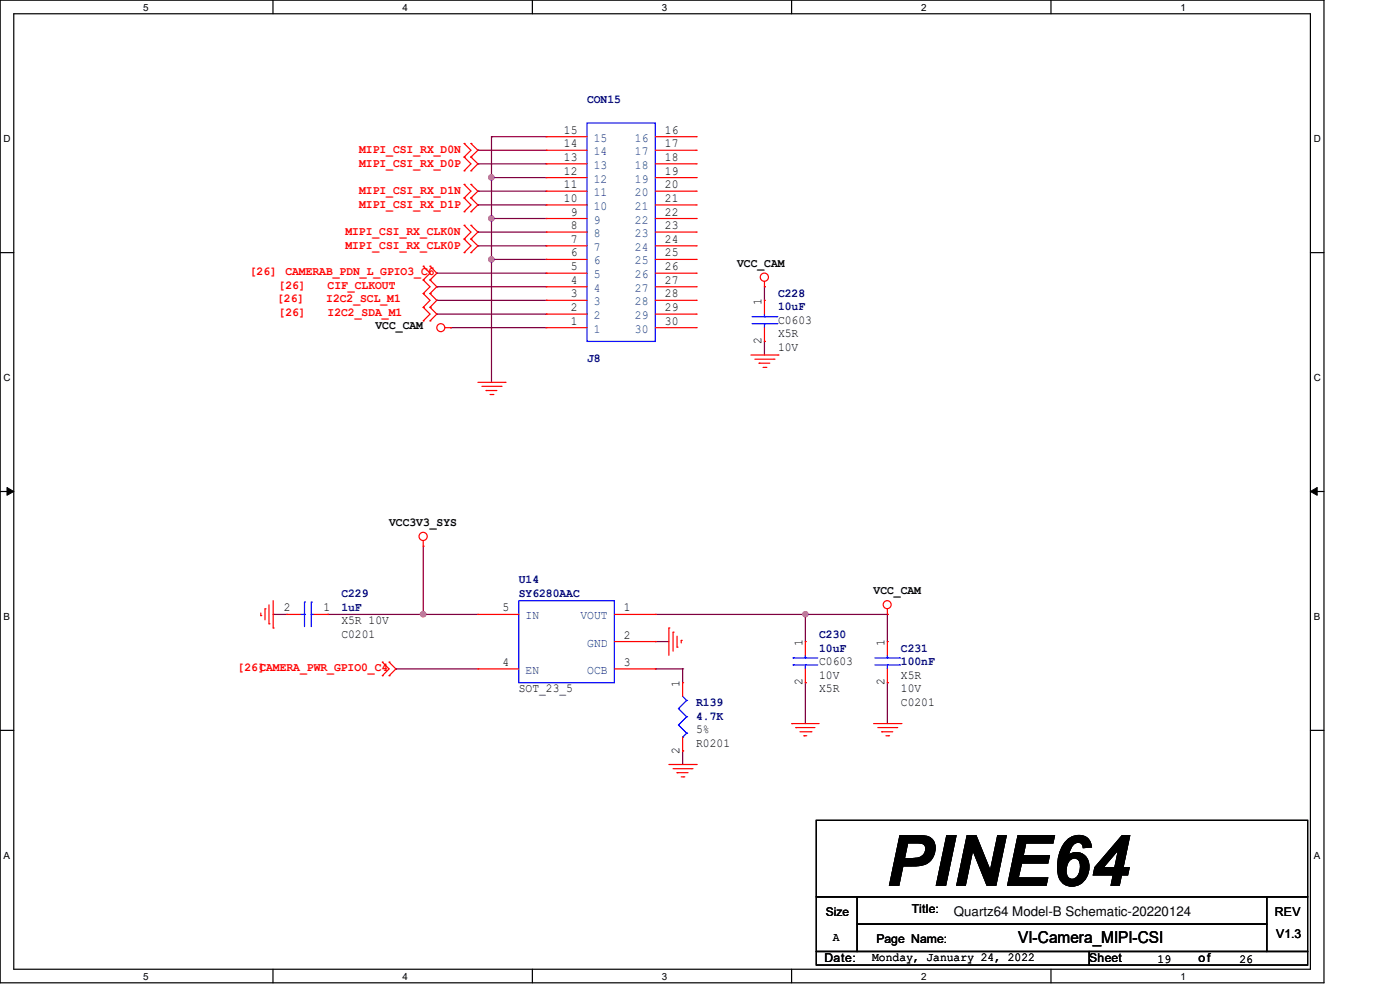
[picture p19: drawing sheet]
<svg xmlns="http://www.w3.org/2000/svg" width="297mm" height="210mm" viewBox="0 0 297 210" stroke-linecap="round" stroke-linejoin="round" font-family="sans-serif">
<defs><g id="words">
<text font-size="15" x="188" y="187.9">PINE64</text>
<text font-size="3.5" x="216" y="200">VI-Camera_MIPI-CSI</text>
<text font-size="2.8" x="202.4" y="194.3">Quartz64 Model-B Schematic-20220124</text>
<g font-size="2.6" fill="#00007f">
<text x="124.5" y="21.8">CON15</text>
<text x="165.1" y="62.9">C228</text>
<text x="165.1" y="65.8">10uF</text>
<text x="124.5" y="76.8">J8</text>
<text x="110.1" y="123.7">U14</text>
<text x="72.4" y="126.7">C229</text>
<text x="72.4" y="129.5">1uF</text>
<text x="110.1" y="126.7">SY6280AAC</text>
<text x="173.8" y="135.3">C230</text>
<text x="173.8" y="138.2">10uF</text>
<text x="191.1" y="138.2">C231</text>
<text x="191.1" y="141.1">100nF</text>
<text x="147.7" y="149.8">R139</text>
<text x="147.7" y="152.7">4.7K</text>
</g>
<g font-size="2.6">
<text x="119.6" y="28.4">15</text>
<text x="141.1" y="28.4">16</text>
<text x="119.6" y="34.1">13</text>
<text x="119.6" y="31.2">14</text>
<text x="141.1" y="31.2">17</text>
<text x="141.1" y="34.1">18</text>
<text x="119.6" y="39.9">11</text>
<text x="119.6" y="37">12</text>
<text x="141.1" y="37">19</text>
<text x="141.1" y="39.9">20</text>
<text x="119.6" y="42.8">10</text>
<text x="121.1" y="45.7">9</text>
<text x="141.1" y="42.8">21</text>
<text x="141.1" y="45.7">22</text>
<text x="121.1" y="51.5">7</text>
<text x="121.1" y="48.6">8</text>
<text x="141.1" y="48.6">23</text>
<text x="141.1" y="51.5">24</text>
<text x="121.1" y="57.3">5</text>
<text x="121.1" y="54.4">6</text>
<text x="141.1" y="54.4">25</text>
<text x="141.1" y="57.3">26</text>
<text x="156.4" y="56.6">VCC_CAM</text>
<text x="121.1" y="66">2</text>
<text x="121.1" y="63.1">3</text>
<text x="121.1" y="60.2">4</text>
<text x="141.1" y="60.2">27</text>
<text x="141.1" y="63.1">28</text>
<text x="141.1" y="66">29</text>
<text x="161.5" y="64.6" transform="rotate(-90 161.5 64.6)">1</text>
<text x="79.7" y="69.9">VCC_CAM</text>
<text x="121.1" y="68.9">1</text>
<text x="141.1" y="68.9">30</text>
<text x="165.1" y="68.7">C0603</text>
<text x="165.1" y="71.6">X5R</text>
<text x="161.5" y="73" transform="rotate(-90 161.5 73)">2</text>
<text x="165.1" y="74.5">10V</text>
<text x="82.6" y="111.6">VCC3V3_SYS</text>
<text x="60.2" y="129.7">2</text>
<text x="68.7" y="129.7">1</text>
<text x="106.6" y="129.7">5</text>
<text x="132.4" y="129.7">1</text>
<text x="185.3" y="126.1">VCC_CAM</text>
<text x="72.4" y="135.3">C0201</text>
<text x="72.4" y="132.4">X5R 10V</text>
<text x="132.4" y="135.5">2</text>
<text x="170.2" y="137" transform="rotate(-90 170.2 137)">1</text>
<text x="187.6" y="137" transform="rotate(-90 187.6 137)">1</text>
<text x="106.6" y="141.3">4</text>
<text x="132.4" y="141.3">3</text>
<text x="173.8" y="141.1">C0603</text>
<text x="173.8" y="144">10V</text>
<text x="191.1" y="144">X5R</text>
<text x="110.1" y="146.9">SOT_23_5</text>
<text x="144.2" y="145.7" transform="rotate(-90 144.2 145.7)">1</text>
<text x="170.2" y="145.4" transform="rotate(-90 170.2 145.4)">2</text>
<text x="173.8" y="146.9">X5R</text>
<text x="187.6" y="145.4" transform="rotate(-90 187.6 145.4)">2</text>
<text x="191.1" y="149.8">C0201</text>
<text x="191.1" y="146.9">10V</text>
<text x="147.7" y="155.6">5%</text>
<text x="144.2" y="159.9" transform="rotate(-90 144.2 159.9)">2</text>
<text x="147.7" y="158.5">R0201</text>
<text x="193.5" y="193.8">Title:</text>
<text x="270.5" y="194.4">REV</text>
<text x="176.7" y="199.6">A</text>
<text x="185" y="203.9">Monday, January 24, 2022</text>
<text x="185.9" y="200.1">Page Name:</text>
<text x="270.8" y="199">V1.3</text>
<text x="174.9" y="204.2">Date:</text>
<text x="231.1" y="204.2">Sheet</text>
<text x="245.6" y="204.2">19</text>
<text x="254.3" y="204.2">of</text>
<text x="262.9" y="204.2">26</text>
</g>
<g font-size="2.6" fill="#f00">
<text x="76.2" y="35.4">MIPI_CSI_RX_D0P</text>
<text x="76.2" y="32.6">MIPI_CSI_RX_D0N</text>
<text x="76.2" y="41.2">MIPI_CSI_RX_D1N</text>
<text x="76.2" y="44.1">MIPI_CSI_RX_D1P</text>
<text x="73.3" y="49.9">MIPI_CSI_RX_CLK0N</text>
<text x="73.3" y="52.8">MIPI_CSI_RX_CLK0P</text>
<text x="53" y="58.3">[26] CAMERAB_PDN_L_GPIO3_C6</text>
<text x="58.8" y="64.1">[26]</text>
<text x="59.1" y="61.2">[26]</text>
<text x="69.2" y="64.1">I2C2_SCL_M1</text>
<text x="69.5" y="61.2">CIF_CLKOUT</text>
<text x="59.1" y="67">[26]</text>
<text x="69.5" y="67">I2C2_SDA_M1</text>
<text x="50.4" y="142.3">[26]CAMERA_PWR_GPIO0_C4</text>
</g>
<g font-size="2.6" fill="#003f7f">
<text x="126" y="35.8">13</text>
<text x="126" y="32.9">14</text>
<text x="126" y="30.1">15</text>
<text x="134.7" y="30.1">16</text>
<text x="134.7" y="32.9">17</text>
<text x="134.7" y="35.8">18</text>
<text x="126" y="41.6">11</text>
<text x="126" y="38.7">12</text>
<text x="134.7" y="38.7">19</text>
<text x="134.7" y="41.6">20</text>
<text x="126" y="47.4">9</text>
<text x="126" y="44.5">10</text>
<text x="134.7" y="44.5">21</text>
<text x="134.7" y="47.4">22</text>
<text x="126" y="53.2">7</text>
<text x="126" y="50.3">8</text>
<text x="134.7" y="50.3">23</text>
<text x="134.7" y="53.2">24</text>
<text x="126" y="59">5</text>
<text x="126" y="56.1">6</text>
<text x="134.7" y="56.1">25</text>
<text x="134.7" y="59">26</text>
<text x="126" y="64.8">3</text>
<text x="126" y="61.9">4</text>
<text x="134.7" y="61.9">27</text>
<text x="134.7" y="64.8">28</text>
<text x="126" y="70.6">1</text>
<text x="126" y="67.7">2</text>
<text x="134.7" y="67.7">29</text>
<text x="134.7" y="70.6">30</text>
<text x="111.5" y="131.4">IN</text>
<text x="123.1" y="131.4">VOUT</text>
<text x="124.6" y="137.2">GND</text>
<text x="111.5" y="143">EN</text>
<text x="124.6" y="143">OCB</text>
</g>
<text font-size="2.5" x="175.2" y="194.3">Size</text>
<g font-size="2.1">
<text x="30.4" y="2.2">5</text>
<text x="85.4" y="2.2">4</text>
<text x="140.4" y="2.2">3</text>
<text x="195.4" y="2.2">2</text>
<text x="250.4" y="2.2">1</text>
<text x=".8" y="30.1">D</text>
<text x="278.7" y="30.1">D</text>
<text x=".8" y="80.8">C</text>
<text x="278.7" y="80.8">C</text>
<text x=".8" y="131.5">B</text>
<text x="278.7" y="131.5">B</text>
<text x=".8" y="182.2">A</text>
<text x="278.7" y="182.2">A</text>
<text x="30.4" y="207.8">5</text>
<text x="85.4" y="207.8">4</text>
<text x="140.4" y="207.8">3</text>
<text x="195.4" y="207.8">2</text>
<text x="250.4" y="207.8">1</text>
</g>
</g></defs>
<path d="M0 0h280.9v208.5h-280.9zM2.9 2.9h275.1v202.7h-275.1z" fill="none" stroke="#000" stroke-width=".25"/>
<g fill="#fff">
<path d="M30.4 .3h1.1v2.4h-1.1z"/>
<path d="M30.4 205.9h1.1v2.3h-1.1z"/>
</g>
<path d="M57.9 0v2.9M57.9 205.6v2.9" fill="none" stroke="#000" stroke-width=".25"/>
<g fill="#fff">
<path d="M85.4 .3h1.1v2.4h-1.1z"/>
<path d="M85.4 205.9h1.1v2.3h-1.1z"/>
</g>
<path d="M112.9 0v2.9M112.9 205.6v2.9" fill="none" stroke="#000" stroke-width=".25"/>
<g fill="#fff">
<path d="M140.4 .3h1.2v2.4h-1.2z"/>
<path d="M140.4 205.9h1.2v2.3h-1.2z"/>
</g>
<path d="M167.9 0v2.9M167.9 205.6v2.9" fill="none" stroke="#000" stroke-width=".25"/>
<g fill="#fff">
<path d="M195.4 .3h1.2v2.4h-1.2z"/>
<path d="M195.4 205.9h1.2v2.3h-1.2z"/>
</g>
<path d="M223 0v2.9M223 205.6v2.9" fill="none" stroke="#000" stroke-width=".25"/>
<g fill="#fff">
<path d="M250.4 .3h1.2v2.4h-1.2z"/>
<path d="M250.4 205.9h1.2v2.3h-1.2z"/>
<path d="M.8 28.2h1.4v2.4h-1.4z"/>
<path d="M278.7 28.2h1.5v2.4h-1.5z"/>
<path d="M.8 78.9h1.4v2.3h-1.4z"/>
<path d="M278.7 78.9h1.5v2.3h-1.5z"/>
</g>
<path d="M0 53.6h2.9M278 53.6h2.9" fill="none" stroke="#000" stroke-width=".25"/>
<g fill="#fff">
<path d="M.8 129.6h1.3v2.3h-1.3z"/>
<path d="M278.7 129.6h1.4v2.3h-1.4z"/>
</g>
<path d="M0 104.3h2.9M278 104.3h2.9" fill="none" stroke="#000" stroke-width=".25"/>
<path d="M1.5 103.4l1.4 .9-1.4 .8zM278 104.3l1.4-.9v1.7z" fill="#000" stroke="#000" stroke-width=".21"/>
<g fill="#fff">
<path d="M.8 180.3h1.3v2.3h-1.3z"/>
<path d="M278.7 180.3h1.4v2.3h-1.4z"/>
</g>
<path d="M0 154.9h2.9M278 154.9h2.9M173.2 174h104.2v16.2h-104.2zM173.2 190.2h8.7v11.6h-8.7zM181.9 190.2h86.8v5.8h-86.8zM181.9 196h86.8v5.8h-86.8zM268.7 190.2h8.7v11.6h-8.7zM173.2 201.8h57.9v2.9h-57.9zM231.1 201.8h46.3v2.9h-46.3z" fill="none" stroke="#000" stroke-width=".25"/>
<g fill="none" stroke="#7f003f" stroke-width=".25">
<path d="M101.4 31.9h.1M101.4 34.8h.1M101.4 31.9h14.5M101.4 34.8h14.5M104.3 29h.1M104.3 37.7h.1M104.3 29h11.6M104.3 29v52.1M104.3 37.7h11.6M92.7 58h.1M92.7 58h23.2M101.4 52.2h.1"/>
<path d="M101.4 49.2h.1M101.4 43.5h.1M101.4 40.6h.1M101.4 52.2h14.5M101.4 49.2h14.5M101.4 43.5h14.5M101.4 40.6h14.5M104.3 55h.1M104.3 46.4h.1M104.3 55h11.6M104.3 46.4h11.6M92.7 60.8h.1"/>
<path d="M92.7 66.6h.1M92.7 63.7h.1M92.7 60.8h23.2M92.7 66.6h23.2M92.7 63.7h23.2M95.6 69.5h.1M95.6 69.5h20.3M162.2 72.4h.1M162.2 60.8h.1M162.2 60.8v2.9M162.2 72.4v2.9M89.8 115.9v14.4"/>
<path d="M58 130.3h.1M58 130.3h2.8M69.5 130.3h.1M69.5 130.3h31.9M89.8 130.3h.1M139 136.1h.1M139 130.3h49.3M139 136.1h2.9M170.9 130.3h.1M170.9 130.3v5.8M188.3 130.3h.1M188.3 130.3v5.8"/>
<path d="M84 141.9h.1M84 141.9h17.4M139 141.9h.1M139 141.9h5.8M144.8 159.3h.1M144.8 141.9h.1M144.8 141.9v2.9M144.8 159.3v2.9M170.9 144.8h.1M170.9 144.8v8.7M188.3 144.8h.1M188.3 144.8v8.7"/>
</g>
<g fill="#f0f" stroke="#f0f" stroke-width=".25">
<circle cx="104.3" cy="55" r=".56"/>
<circle cx="104.3" cy="46.3" r=".56"/>
<circle cx="104.3" cy="37.6" r=".56"/>
<circle cx="170.9" cy="130.3" r=".55"/>
<circle cx="89.8" cy="130.3" r=".56"/>
</g>
<g fill="none" stroke="#f00" stroke-width=".25">
<path d="M98.5 36.2h.1M98.5 33.3h.1M98.5 30.4h.1M98.5 39.1h.1M98.5 33.3l1.4 1.5-1.4 1.4M98.5 30.4l1.4 1.5-1.4 1.4M98.5 39.1l1.4 1.5-1.4 1.4M99.9 33.3h.1M99.9 36.2h.1M99.9 30.4h.1M99.9 39.1h.1M99.9 33.3l1.5 1.5-1.5 1.4"/>
<path d="M99.9 30.4l1.5 1.5-1.5 1.4M99.9 39.1l1.5 1.5-1.5 1.4M115.9 37.7h.1M115.9 34.8h.1M115.9 31.9h.1M115.9 29h.1M115.9 37.7h8.6M115.9 34.8h8.6M115.9 31.9h8.6M115.9 29h8.6M139 37.7h8.7M139 34.8h8.7"/>
<path d="M139 31.9h8.7M139 29h8.7M147.7 29h.1M147.7 31.9h.1M147.7 34.8h.1M147.7 37.7h.1M89.8 59.4h.1M89.8 56.5h.1M89.8 59.4l1.4 1.4-1.4 1.5M89.8 56.5l1.4 1.5-1.4 1.4M91.2 59.4h.1M91.2 56.5h.1"/>
<path d="M91.2 56.5l1.5 1.5-1.5 1.4M91.2 59.4l1.5 1.4-1.5 1.5M98.5 42h.1M98.5 44.9h.1M98.5 50.7h.1M98.5 47.8h.1M98.5 53.6h.1M98.5 42l1.4 1.5-1.4 1.4M98.5 47.8l1.4 1.4-1.4 1.5M98.5 50.7l1.4 1.5-1.4 1.4M99.9 42h.1M99.9 44.9h.1"/>
<path d="M99.9 47.8h.1M99.9 50.7h.1M99.9 53.6h.1M99.9 42l1.5 1.5-1.5 1.4M99.9 47.8l1.5 1.4-1.5 1.5M99.9 50.7l1.5 1.5-1.5 1.4M115.9 58h.1M115.9 55h.1M115.9 52.2h.1M115.9 49.2h.1M115.9 46.4h.1M115.9 43.5h.1"/>
<path d="M115.9 40.6h.1M115.9 58h8.6M115.9 55h8.6M115.9 52.2h8.6M115.9 49.2h8.6M115.9 46.4h8.6M115.9 43.5h8.6M115.9 40.6h8.6M139 58h8.7M139 55h8.7M139 52.2h8.7M139 49.2h8.7"/>
<path d="M139 46.4h8.7M139 43.5h8.7M139 40.6h8.7M147.7 40.6h.1M147.7 43.5h.1M147.7 46.4h.1M147.7 49.2h.1M147.7 52.2h.1M147.7 55h.1M147.7 58h.1M162.2 59.7v1.1M89.8 62.3h.1"/>
<path d="M89.8 68.1h.1M89.8 65.2h.1M89.8 65.2l1.4 1.4-1.4 1.5M89.8 62.3l1.4 1.4-1.4 1.5M91.2 62.3h.1M91.2 65.2h.1M91.2 68.1h.1M91.2 65.2l1.5 1.4-1.5 1.5M91.2 62.3l1.5 1.4-1.5 1.5M94.4 69.5h1.2M95.6 69.5h.1M115.9 69.5h.1"/>
<path d="M115.9 66.6h.1M115.9 63.7h.1M115.9 60.8h.1M115.9 69.5h8.6M115.9 66.6h8.6M115.9 63.7h8.6M115.9 60.8h8.6M139 69.5h8.7M139 66.6h8.7M139 63.7h8.7M139 60.8h8.7M147.7 60.8h.1"/>
<path d="M147.7 63.7h.1M147.7 66.6h.1M147.7 69.5h.1M159.3 75.3h5.8M160.1 76.2h4.1M161 77h.1M161 77h2.3M161.9 77.9h.6M162.2 60.8h.1M162.2 63.7h.1M162.2 72.4h.1M162.2 63.7v2.9"/>
<path d="M162.2 69.5v2.9M162.5 77.9h.1M164.2 76.2h.1M165.1 75.3h.1M101.4 81.1h5.7M102.2 82h4.1M103.1 82.8h.1M103.1 82.8h2.3M104 83.7h.6M104.6 83.7h.1M106.3 82h.1M107.1 81.1h.1"/>
<path d="M89.8 115.9h.1M89.8 114.7v1.2M55.3 130.6h.1M55.3 130v.6M56.2 129.2h.1M56.2 129.2v2.3M57.1 132.3h.1M57.1 128.3v4M58 133.2h.1M58 127.4v5.8M60.8 130.3h.1M60.8 130.3h2.9"/>
<path d="M66.6 130.3h2.9M69.5 130.3h.1M101.4 130.3h.1M101.4 130.3h8.7M130.3 130.3h8.7M130.3 136.1h8.7M139 136.1h.1M139 130.3h.1M141.9 133.2h.1M141.9 133.2v5.8M142.8 134.1h.1M142.8 134.1v4"/>
<path d="M143.6 137.3h.1M143.6 135v2.3M144.5 135.8h.1M144.5 135.8v.6M170.9 136.1h.1M170.9 136.1v2.9M188.3 130.3h.1M188.3 136.1h.1M188.3 129.2v1.1M188.3 136.1v2.9M81.1 143.3h.1M81.1 140.5h.1"/>
<path d="M81.1 140.5l1.5 1.4-1.5 1.4M82.6 140.5h.1M82.6 143.3h.1M82.6 140.5l1.4 1.4-1.4 1.4M101.4 141.9h.1M101.4 141.9h8.7M130.3 141.9h8.7M139 141.9h.1M144.8 144.8h.1M144.8 159.3h.1M144.8 144.8v2.9M144.8 156.4v2.9"/>
<path d="M168 153.5h.1M168 153.5h5.8M168.8 154.3h.1M168.8 154.3h4.1M169.7 155.2h2.3M170.6 156.1h.1M170.6 156.1h.6M170.9 144.8h.1M170.9 141.9v2.9M172 155.2h.1M185.3 153.5h5.8M186.2 154.3h4"/>
<path d="M187.1 155.2h.1M187.1 155.2h2.3M188 156.1h.5M188.3 144.8h.1M188.3 141.9v2.9M188.5 156.1h.1M190.2 154.3h.1M191.1 153.5h.1M141.9 162.2h5.8M142.8 163.1h4M143.6 163.9h.1M143.6 163.9h2.4"/>
<path d="M144.5 164.8h.6M145.1 164.8h.1M146.8 163.1h.1M147.7 162.2h.1"/>
<circle cx="162.2" cy="58.8" r=".87"/>
<circle cx="93.5" cy="69.5" r=".85"/>
<circle cx="89.8" cy="113.8" r=".87"/>
<circle cx="188.2" cy="128.3" r=".85"/>
</g>
<g fill="none" stroke="#00f" stroke-width=".25">
<path d="M124.5 26.1h14.5v46.3h-14.5zM159.6 68.7h5.2M159.6 67.2h5.2M162.2 67.2h.1M162.2 68.7h.1M162.2 66.6v.6M162.2 68.7v.8M164.8 68.7h.1M164.8 67.2h.1M63.7 130.3h.9M64.6 127.7h.1M64.6 130.3h.1"/>
<path d="M64.6 127.7v5.2M66 130.3h.1M66 127.7h.1M66 130.3h.6M66 127.7v5.2M110.1 127.4h20.2v17.4h-20.2zM168.3 139.6h.1M168.3 139.6h5.2M170.9 139.6h.1M170.9 139v.6M185.6 139.6h5.2M188.3 139.6h.1"/>
<path d="M188.3 139v.6M190.8 139.6h.1M143.9 150.3h.1M143.9 153.8h.1M143.9 150.3l1.8 1.8M143.9 153.8l1.8 1.7M144.8 156.4h.1M144.8 147.7l.9 .9M145.7 148.6h.1M145.7 152.1h.1M145.7 155.5h.1M145.7 148.6l-1.8 1.7"/>
<path d="M145.7 152.1l-1.8 1.7M145.7 155.5l-.9 .9M168.3 141.1h.1M168.3 141.1h5.2M170.9 141.1h.1M170.9 141.1v.8M185.6 141.1h5.2M188.3 141.1h.1M188.3 141.1v.8M190.8 141.1h.1"/>
</g>
<use href="#words"/>
</svg>
